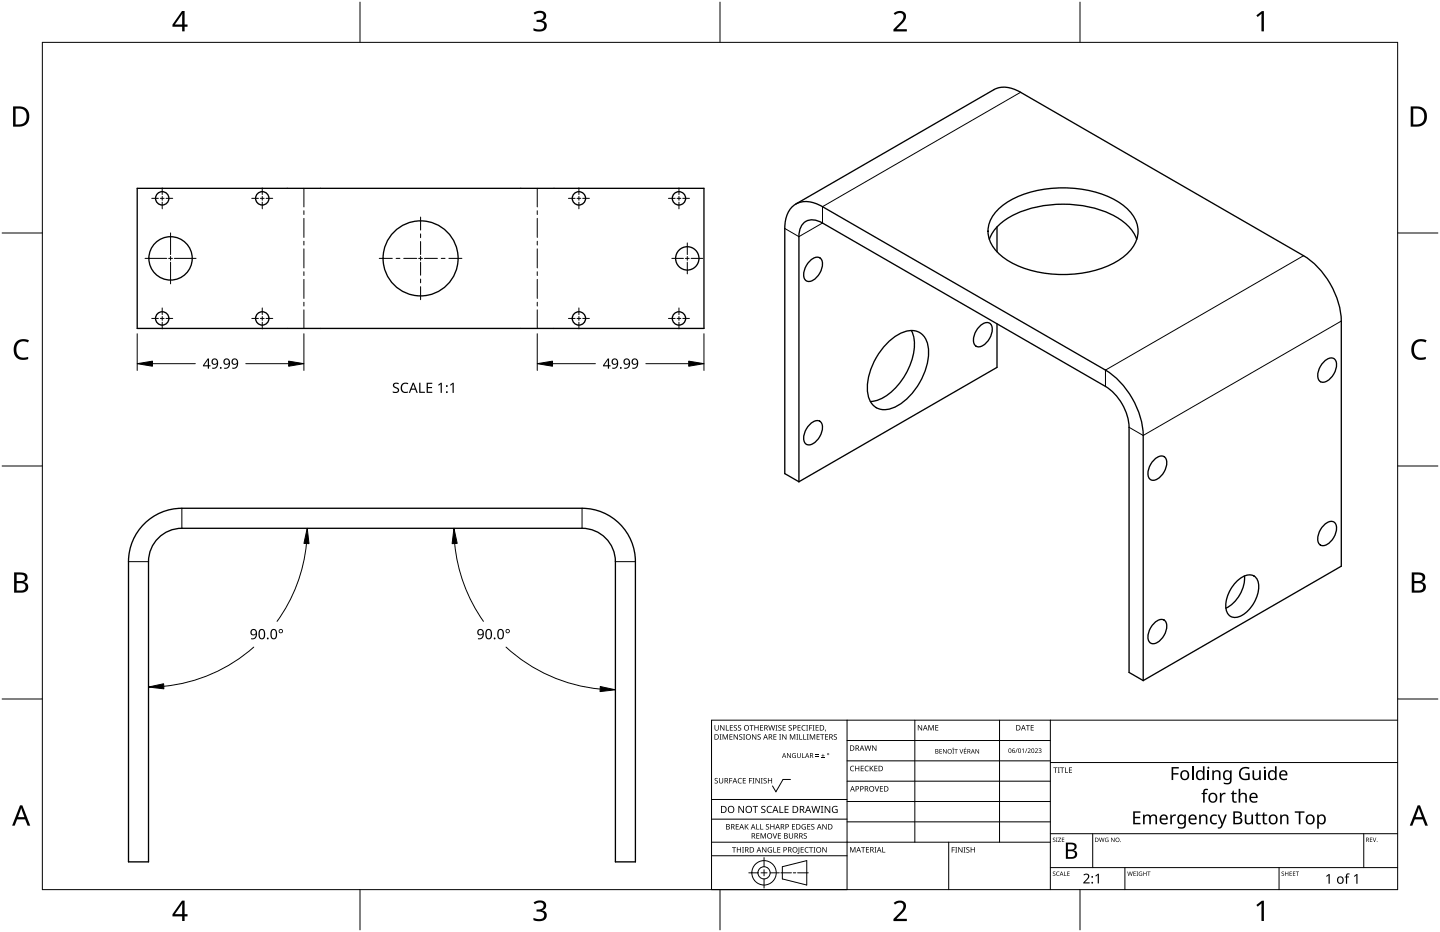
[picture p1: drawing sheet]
<svg xmlns="http://www.w3.org/2000/svg" width="432mm" height="279mm" viewBox="0 0 432 279" stroke-linecap="round" stroke-linejoin="round" font-family="sans-serif">
<g fill="none" stroke="#000" stroke-width=".4">
<path d="M41.1 56.5h170v42h-170zM238.6 61.2l59.4-34.3a7.8 7.8 0 0 1 8 .8l84.9 49a25 25 0 0 1 11.3 19.6v73.4l-59.4 34.3M242.7 78.3l.6-.5a1.92 1.92 0 0 1 2.5-.5 1.92 1.92 0 0 1 .8 2.5 5.1 5.1 0 0 1-4.3 4.6 2.28 2.28 0 0 1-1.1-3.4l.6-1.4zM296.7 71.8a14.7 14.7 0 0 1 9.3-8.3 35.7 35.7 0 0 1 28.5 1.4 13.4 13.4 0 0 1 6.4 6.9M299 68v7.5M299.7 62.4a30 30 0 0 1 21.2-6 27.7 27.7 0 0 1 16.9 6 8.6 8.6 0 0 1 0 13.8 30 30 0 0 1-21.2 6 27.7 27.7 0 0 1-16.9-6 8.6 8.6 0 0 1 0-13.8zM273.3 99.1a13.5 13.5 0 0 1-1.1 11.9 16.3 16.3 0 0 1-10.3 9.3l-.9 .1M293.7 97.9l.5-.5a1.92 1.92 0 0 1 2.5-.5 1.92 1.92 0 0 1 .8 2.5 5.1 5.1 0 0 1-4.3 4.6 2.28 2.28 0 0 1-1.1-3.4l.6-1.4zM299 97.1v13l-59.4 34.3M266.6 102.3a9.1 9.1 0 0 1 8.3-3 6.3 6.3 0 0 1 3.5 7 19.7 19.7 0 0 1-10.8 16 5.1 5.1 0 0 1-7.4-4.3 19.5 19.5 0 0 1 6.4-15.7zM396.9 108.5l.5-.4a1.92 1.92 0 0 1 2.6-.6 1.92 1.92 0 0 1 .7 2.5 5.1 5.1 0 0 1-4.3 4.6 2.28 2.28 0 0 1-1.1-3.4l.7-1.4zM242.7 127.3l.6-.5a1.92 1.92 0 0 1 2.5-.5 1.92 1.92 0 0 1 .8 2.5 5.1 5.1 0 0 1-4.3 4.6 2.28 2.28 0 0 1-1.1-3.4l.6-1.4z"/>
<path d="M346 137.9l.5-.4a1.92 1.92 0 0 1 2.5-.6 1.92 1.92 0 0 1 .8 2.5 5.1 5.1 0 0 1-4.3 4.6 2.28 2.28 0 0 1-1.1-3.4l.6-1.4zM43.2 157.1a16 16 0 0 1 11.3-4.7h120a16 16 0 0 1 16 16v90h-6v-90a10 10 0 0 0-10-10h-120a10 10 0 0 0-10 10v90h-6v-90a15.9 15.9 0 0 1 4.7-11.3zM239.6 144.4l-4.3-2.4v-73.5a7.3 7.3 0 0 1 4.9-7.9l1.7-.2 1.8 .3 2.9 1.3 84.9 49a25 25 0 0 1 11.3 19.5v73.5M239.6 144.4v-73.5a4.4 4.4 0 0 1 3.7-5l2 .3 1.3 .7 84.9 48.9a15.6 15.6 0 0 1 7.1 12.3v73.5l4.2 2.4M396.9 157.5l.5-.5a1.92 1.92 0 0 1 2.6-.5 1.92 1.92 0 0 1 .7 2.5 5.1 5.1 0 0 1-4.3 4.6 2.28 2.28 0 0 1-1.1-3.4l.7-1.4zM371 174.1a4.6 4.6 0 0 1 5-1.4 5 5 0 0 1 .9 6 8.8 8.8 0 0 1-6.6 6.4 2.94 2.94 0 0 1-2.7-3.5 11.1 11.1 0 0 1 3.4-7.5zM373.2 172.7a10.5 10.5 0 0 1-5.6 9.6M346 186.9l.5-.5a1.92 1.92 0 0 1 2.5-.5 1.92 1.92 0 0 1 .8 2.5 5.1 5.1 0 0 1-4.3 4.6 2.28 2.28 0 0 1-1.1-3.4l.6-1.4z"/>
<circle cx="48.6" cy="59.5" r="2"/>
<circle cx="78.6" cy="59.5" r="2"/>
<circle cx="173.6" cy="59.5" r="2"/>
<circle cx="203.6" cy="59.5" r="2"/>
<circle cx="51.1" cy="77.5" r="6.5"/>
<circle cx="126.1" cy="77.5" r="11.3"/>
<circle cx="206.1" cy="77.5" r="3.5"/>
<circle cx="48.6" cy="95.5" r="2"/>
<circle cx="78.6" cy="95.5" r="2"/>
<circle cx="173.6" cy="95.5" r="2"/>
<circle cx="203.6" cy="95.5" r="2"/>
</g>
<path d="M306 27.7l-59.4 34.3v4.9l-7 4-4.3-2.4M390.9 76.7l-59.4 34.3v4.8M402.2 96.3l-59.4 34.2-4.2-2.4M54.5 152.4v6M174.5 152.4v6M38.5 168.4h6M184.5 168.4h6" fill="none" stroke="#000" stroke-width=".3"/>
<g fill="none" stroke="#000" stroke-width=".3">
<path d="M91.1 56.5v5.5M161.1 56.5v5.5M91.1 63.2v1.1M91.1 65.5v5.7M91.1 72.3v1.2M91.1 74.6v5.7M161.1 63.2v1.1M161.1 65.5v5.7M161.1 72.3v1.2M161.1 74.6v5.7M91.1 81.5v1.1M91.1 83.7v5.8"/>
<path d="M91.1 90.6v1.1M91.1 92.9v5.6M161.1 81.5v1.1M161.1 83.7v5.8M161.1 90.6v1.1M161.1 92.9v5.6"/>
</g>
<path d="M12.7 12.7h406.4v254h-406.4z" fill="none" stroke="#000" stroke-width=".3"/>
<path d="M107.9 .6v12.1M215.9 .6v12.1M323.8 .6v12.1M.6 69.9h12.1M419.1 69.9h12.1M.6 139.7h12.1M419.1 139.7h12.1M.6 209.6h12.1M419.1 209.6h12.1M107.9 266.7v12.1M215.9 266.7v12.1M323.8 266.7v12.1" fill="none" stroke="#000" stroke-width=".3"/>
<g fill="#000">
<path d="M160 3.9a2.36 2.36 0 0 1 3.7 .5 1.49 1.49 0 0 1-1.2 1.8 1.62 1.62 0 0 1 1.5 1.8 1.62 1.62 0 0 1-1.8 1.4l-2.2-.3v-.7a2.16 2.16 0 0 0 3.2-.5 1.23 1.23 0 0 0-1.7-1.3h-.6v-.7a1.55 1.55 0 0 0 2.1-1.1 1.51 1.51 0 0 0-2.6-.4zM268 4a2.07 2.07 0 0 1 2.1-.8 2.07 2.07 0 0 1 1.6 1.7 4 4 0 0 1-1.6 2.6l-1.2 1.2h3v.7h-4v-.6l1.6-1.6a2.6 2.6 0 0 0 1.2-2.9 1.64 1.64 0 0 0-2.3 .2zM376.7 4.6l1.7-1.3h.6v6.1h-.7v-5.3l-1.2 1zM4.9 102.5a3.4 3.4 0 0 1 3.8-.5l-.3 .7a2.3 2.3 0 0 0-2.7 .1 2.3 2.3 0 0 0-.8 2.5 2.15 2.15 0 0 0 3.2 1.8l.4-.1v.7a3 3 0 0 1-3.5-.4 3 3 0 0 1-.8-3.4zM424 102.5a3.4 3.4 0 0 1 3.8-.5l-.3 .7a2.3 2.3 0 0 0-2.7 .1 2.3 2.3 0 0 0-.8 2.5 2.15 2.15 0 0 0 3.2 1.8l.4-.1v.7a3 3 0 0 1-3.5-.4 3 3 0 0 1-.8-3.4zM160 270.6a2.36 2.36 0 0 1 3.7 .5 1.49 1.49 0 0 1-1.2 1.8 1.62 1.62 0 0 1 1.5 1.8 1.62 1.62 0 0 1-1.8 1.4l-2.2-.3v-.7a2.16 2.16 0 0 0 3.2-.5 1.23 1.23 0 0 0-1.7-1.3h-.6v-.7a1.55 1.55 0 0 0 2.1-1.1 1.51 1.51 0 0 0-2.6-.4zM268 270.7a2.07 2.07 0 0 1 2.1-.8 2.07 2.07 0 0 1 1.6 1.7 4 4 0 0 1-1.6 2.6l-1.2 1.2h3v.7h-4v-.6l1.6-1.6a2.6 2.6 0 0 0 1.2-2.9 1.64 1.64 0 0 0-2.3 .2zM376.7 271.3l1.7-1.3h.6v6.1h-.7v-5.3l-1.2 1z"/>
<path d="M54.6 3.3h.8v4.1h.8v.6h-.8v1.4h-.8v-1.4h-2.9v-.6zM54.6 4.1l-2.2 3.3h2.2z"/>
<path d="M3.9 31.9h1.9a3 3 0 0 1 3 3.1 3 3 0 0 1-3.2 3h-1.7zM4.7 32.6v4.7h.8a2.39 2.39 0 0 0 2.5-2.1 2.39 2.39 0 0 0-2-2.6z"/>
<path d="M423 31.9h1.9a3 3 0 0 1 3 3.1 3 3 0 0 1-3.2 3h-1.7zM423.8 32.6v4.7h.8a2.39 2.39 0 0 0 2.5-2.1 2.39 2.39 0 0 0-2-2.6z"/>
<path d="M4.2 171.6h1.8a1.71 1.71 0 0 1 2.2 1.8 1.39 1.39 0 0 1-1.1 1.1 1.64 1.64 0 0 1 1.3 2 1.64 1.64 0 0 1-2 1.2h-2.2zM5 174.8v2.2h1.2a1.15 1.15 0 0 0 1.5-1.1 1.15 1.15 0 0 0-1.5-1.1zM5 172.3v1.9h1.1a1.04 1.04 0 0 0 1.4-1.1 1.04 1.04 0 0 0-1.5-.8z"/>
<path d="M423.3 171.6h1.8a1.71 1.71 0 0 1 2.2 1.8 1.39 1.39 0 0 1-1.1 1.1 1.64 1.64 0 0 1 1.3 2 1.64 1.64 0 0 1-2 1.2h-2.2zM424.1 174.8v2.2h1.2a1.15 1.15 0 0 0 1.5-1.1 1.15 1.15 0 0 0-1.5-1.1zM424.1 172.3v1.9h1.1a1.04 1.04 0 0 0 1.4-1.1 1.04 1.04 0 0 0-1.5-.8z"/>
<path d="M6 241.4h.7l2.4 6.1h-.8l-.8-1.9h-2.4l-.7 1.9h-.8zM6.3 242.2l-.9 2.8h1.9z"/>
<path d="M425.1 241.4h.7l2.4 6.1h-.8l-.8-1.9h-2.4l-.7 1.9h-.8zM425.4 242.2l-.9 2.8h1.9z"/>
<path d="M54.6 270h.8v4.1h.8v.6h-.8v1.4h-.8v-1.4h-2.9v-.6zM54.6 270.8l-2.2 3.3h2.2z"/>
</g>
<g fill="none" stroke="#000" stroke-width=".3">
<path d="M254 215.9v50.8h-40.6v-50.8h205.7M274.3 215.9v36.6M299.7 215.9v36.6M315 215.9v50.8M213.4 239.7h40.6M237 233.7h-2.2l-2.1 3.7-1.1-1.8M254 222h61M254 228.1h61M254 234.2h61M315 228.6h104.1M213.4 256.5h40.6M213.4 252.5h101.6"/>
<path d="M213.4 245.6h40.6M229.1 257.1v2.7M234.6 259.8l7.3-1.8v7.3l-7.3-1.8zM254 240.3h61M254 246.4h61M284.5 252.5v14.2M315 249.9h104.1M327.7 249.9v10.2M408.9 249.9v10.2M224.5 261.7h2.8M228.2 261.7h1.8M229.1 260.7v1.9"/>
<path d="M229.1 263.5v2.7M230.9 261.7h2.8M234.1 261.7h3.2M237.9 261.7h.7M239.2 261.7h3.2M315 260.1h104.1M337.3 260.1v6.6M383.5 260.1v6.6"/>
<circle cx="229.1" cy="261.7" r="1.83"/>
<circle cx="229.1" cy="261.7" r="3.7"/>
</g>
<g fill="#000">
<path d="M214.3 217.4h.2v1a.42 .42 0 0 0 .4 .5 .42 .42 0 0 0 .4-.5v-1h.2v1a.62 .62 0 0 1-.6 .6 .62 .62 0 0 1-.6-.6zM215.9 217.4h.3l.8 1.3v-1.3h.2v1.6h-.2l-.9-1.3v1.3h-.2zM217.7 217.4h.2v1.4h.7v.2h-.9zM218.9 217.4h.9v.2h-.7v.5h.6v.1h-.6v.6h.7v.2h-.9zM220.1 217.5l.6-.1 .3 .1-.1 .1a.38 .38 0 0 0-.5-.1 .38 .38 0 0 0-.1 .5 .38 .38 0 0 0 .4 .2 .53 .53 0 0 1 .2 .8 .53 .53 0 0 1-.8 0v-.2a.41 .41 0 0 0 .6 .1 .41 .41 0 0 0 .1-.6 .41 .41 0 0 0-.5-.1zM221.4 217.5l.5-.1 .3 .1v.1a.38 .38 0 0 0-.5-.1 .38 .38 0 0 0-.2 .5 .38 .38 0 0 0 .5 .2 .53 .53 0 0 1 .1 .8 .53 .53 0 0 1-.8 0l.1-.2a.41 .41 0 0 0 .5 .1 .41 .41 0 0 0 .1-.6 .41 .41 0 0 0-.5-.1zM224.8 217.4h1.2v.2h-.5v1.4h-.2v-1.4h-.5zM226.2 217.4h.2v.7h.9v-.7h.2v1.6h-.2v-.7h-.9v.7h-.2zM227.9 217.4h.9v.2h-.7v.5h.7v.1h-.7v.6h.7v.2h-.9zM230.4 217.4h.2l.3 1.4 .4-1.4h.2l.4 1.4 .3-1.4h.2l-.4 1.6h-.2l-.4-1.4-.4 1.4h-.2zM232.6 217.4h.5l-.2 .2v1.2l.2 .2h-.5l.1-.2v-1.2zM233.4 217.5l.6-.1 .3 .1v.1a.38 .38 0 0 0-.5-.1 .38 .38 0 0 0-.2 .5 .38 .38 0 0 0 .5 .2 .53 .53 0 0 1 .1 .8 .53 .53 0 0 1-.8 0l.1-.2a.41 .41 0 0 0 .5 .1 .41 .41 0 0 0 .1-.6 .41 .41 0 0 0-.5-.1z"/>
<path d="M234.7 217.4h.9v.2h-.7v.5h.7v.1h-.7v.6h.7v.2h-.9zM236.5 217.5l.6-.1 .3 .1v.1a.38 .38 0 0 0-.5-.1 .38 .38 0 0 0-.2 .5 .38 .38 0 0 0 .5 .2 .53 .53 0 0 1 .1 .8 .53 .53 0 0 1-.8 0l.1-.2a.41 .41 0 0 0 .5 .1 .41 .41 0 0 0 .1-.6 .41 .41 0 0 0-.5-.1zM239.2 217.4h.9v.2h-.7v.5h.6v.1h-.6v.6h.7v.2h-.9zM240.5 217.6l.6-.2 .5 .1-.1 .1a.65 .65 0 0 0-1 .6 .65 .65 0 0 0 1 .6 .77 .77 0 0 1-1.1-.1 .77 .77 0 0 1 .1-1.1zM241.7 217.4h.6l-.2 .2v1.2l.2 .2h-.6l.2-.2v-1.2zM242.6 217.4h.9v.2h-.7v.5h.7v.2h-.7v.7h-.2zM243.7 217.4h.6l-.2 .2v1.2l.2 .2h-.6l.2-.2v-1.2zM244.6 217.4h.9v.2h-.7v.5h.6v.1h-.6v.6h.7v.2h-.9zM247.5 218.7l.2 .1-.3 .5zM275.2 217.4h.3l.8 1.3v-1.3h.2v1.6h-.2l-.9-1.4v1.4h-.2zM278.4 217.4h.3l.5 1.3 .5-1.3h.3v1.6h-.2v-1.4l-.7 1.4-.5-1.4v1.4h-.2zM280.5 217.4h.9v.1h-.7v.6h.6v.1h-.6v.6h.7v.2h-.9z"/>
<path d="M307.6 217.4h1.2v.1h-.5v1.5h-.2v-1.5h-.5zM309.1 217.4h.9v.1h-.7v.6h.6v.1h-.6v.6h.7v.2h-.9zM214.4 233.4l.5-.2 .3 .1v.2a.38 .38 0 0 0-.5-.2 .38 .38 0 0 0-.2 .5 .38 .38 0 0 0 .5 .2 .53 .53 0 0 1 .2 .8 .53 .53 0 0 1-.8 0v-.2a.41 .41 0 0 0 .5 .1 .41 .41 0 0 0 .1-.5 .41 .41 0 0 0-.5-.2zM215.8 220.1h.6l-.2 .2v1.3l.2 .1h-.6l.2-.1v-1.3zM215.6 233.2h.2v1.1a.42 .42 0 0 0 .4 .4 .42 .42 0 0 0 .4-.4v-1.1h.2v1.1a.62 .62 0 0 1-.6 .6 .62 .62 0 0 1-.6-.6zM216.7 220.1h.3l.5 1.3 .5-1.3h.3v1.6h-.2v-1.4l-.7 1.4-.5-1.4v1.4h-.2zM218.7 233.2h.9v.2h-.7v.6h.6v.2h-.6v.7h-.2zM218.7 220.1h.9v.2h-.7v.5h.7v.2h-.7v.6h.7v.1h-.9zM220 220.1h.2l.9 1.4v-1.4h.2v1.6h-.3l-.8-1.3v1.3h-.2zM221.4 233.4l.6-.2 .5 .1-.1 .2a.65 .65 0 0 0-1 .6 .65 .65 0 0 0 1 .5 .77 .77 0 0 1-1.1-.1 .77 .77 0 0 1 .1-1.1zM221.7 220.3l.6-.2 .3 .1-.1 .2a.38 .38 0 0 0-.5-.2 .38 .38 0 0 0-.1 .5 .38 .38 0 0 0 .5 .2 .53 .53 0 0 1 .1 .8 .53 .53 0 0 1-.8 0v-.2a.41 .41 0 0 0 .6 .1 .41 .41 0 0 0 .1-.5 .41 .41 0 0 0-.5-.2zM222.8 220.1h.6l-.2 .2v1.3l.2 .1h-.6l.2-.1v-1.3z"/>
<path d="M222.7 233.2h.9v.2h-.7v.5h.7v.2h-.7v.6h.7v.2h-.9zM224.6 233.2h.9v.2h-.7v.6h.7v.2h-.7v.7h-.2zM225.6 233.2h.6l-.2 .2v1.3l.2 .2h-.6l.2-.2v-1.3zM225.5 220.1h.2l.9 1.4v-1.4h.2v1.6h-.3l-.8-1.3v1.3h-.2zM226.5 233.2h.3l.8 1.4v-1.4h.2v1.7h-.2l-.9-1.4v1.4h-.2zM227.2 220.3l.6-.2 .3 .1-.1 .2a.38 .38 0 0 0-.5-.2 .38 .38 0 0 0-.1 .5 .38 .38 0 0 0 .5 .2 .53 .53 0 0 1 .1 .8 .53 .53 0 0 1-.8 0v-.2a.41 .41 0 0 0 .6 .1 .41 .41 0 0 0 .1-.5 .41 .41 0 0 0-.5-.2zM228.1 233.2h.6l-.2 .2v1.3l.2 .2h-.6l.2-.2v-1.3zM229 233.4l.6-.2 .3 .1-.1 .2a.38 .38 0 0 0-.5-.2 .38 .38 0 0 0-.1 .5 .38 .38 0 0 0 .5 .2 .53 .53 0 0 1 .1 .8 .53 .53 0 0 1-.8 0v-.2a.41 .41 0 0 0 .6 .1 .41 .41 0 0 0 .1-.5 .41 .41 0 0 0-.5-.2zM230.3 233.2h.2v.7h.8v-.7h.2v1.7h-.2v-.8h-.8v.8h-.2zM231.9 220.1h.9v.2h-.7v.5h.7v.2h-.7v.6h.7v.1h-.9zM233.6 220.1h.6l-.2 .2v1.3l.2 .1h-.6l.2-.1v-1.3zM234.5 220.1h.3l.8 1.4v-1.4h.2v1.6h-.2l-.9-1.3v1.3h-.2z"/>
<path d="M236 225.8h.2l.8 1.2v-1.2h.1v1.4h-.2l-.8-1.2 .1 1.2h-.2zM236.9 220.1h.3l.5 1.3 .5-1.3h.3v1.6h-.2v-1.4l-.7 1.4-.6-1.4v1.4h-.1zM237.7 226l.5-.2h.5l-.2 .2a.6 .6 0 0 0-.8 .5 .6 .6 0 0 0 .8 .6v-.5l-.3-.1h.5v.7a.8 .8 0 0 1-1.1-.2 .8 .8 0 0 1 .1-1zM238.8 220.1h.6l-.2 .2v1.3l.2 .1h-.6l.2-.1v-1.3zM239.7 220.1h.2v1.5h.7v.1h-.9zM239 225.8h.2v.9a.38 .38 0 0 0 .4 .4 .38 .38 0 0 0 .3-.4v-.9h.2v.9a.56 .56 0 0 1-.5 .5 .56 .56 0 0 1-.6-.5zM240.5 225.8h.2v1.3h.6v.1h-.8zM240.9 220.1h.2v1.5h.7v.1h-.9zM241.9 220.1h.6l-.2 .2v1.3l.2 .1h-.6l.2-.1v-1.3zM242.8 220.1h.3l.5 1.3 .5-1.3h.3v1.6h-.2l.1-1.4-.8 1.4-.5-1.4v1.4h-.2zM244.6 226.6l.9 .2zM244.6 226.2l.9 .2z"/>
<path d="M244.9 220.1h.9v.2h-.7v.5h.6v.2h-.6v.6h.7v.1h-.9zM246.3 227.1l1 .1zM245.9 220.1h1.3v.2h-.5v1.4h-.3v-1.4h-.5zM246.7 226l.1 .4h.5l-.5 .2v.4l-.1-.4h-.4l.4-.2zM247.4 220.1h.9v.2h-.7v.5h.7v.2h-.7v.6h.7v.1h-.9zM250.1 220.3l.5-.2 .4 .1-.1 .2a.38 .38 0 0 0-.5-.2 .38 .38 0 0 0-.2 .5 .38 .38 0 0 0 .5 .2 .53 .53 0 0 1 .2 .8 .53 .53 0 0 1-.8 0v-.2a.41 .41 0 0 0 .5 .1 .41 .41 0 0 0 .1-.5 .41 .41 0 0 0-.5-.2zM255.1 229.8l.6-.2 .4 .1-.1 .1a.65 .65 0 0 0-.9 .6 .65 .65 0 0 0 1 .6 .77 .77 0 0 1-1.1-.1 .77 .77 0 0 1 .1-1.1zM256.4 229.6h.2v.7h.9v-.7h.2v1.6h-.2v-.8h-.9v.8h-.2zM258.1 229.6h.9v.2h-.7v.5h.7v.1h-.7v.6h.7v.2h-.9zM259.5 229.8l.6-.2 .4 .1-.1 .1a.65 .65 0 0 0-.9 .6 .65 .65 0 0 0 .9 .6 .77 .77 0 0 1-1.1-.1 .77 .77 0 0 1 .2-1.1zM259.2 223.5h.2l.4 1.3 .3-1.3h.2l.4 1.3 .4-1.3h.2l-.5 1.6h-.2l-.4-1.4-.3 1.4h-.3zM260.8 229.6h.2v.8l.7-.8h.3l-.7 .7 .7 .9h-.3l-.5-.8-.2 .8h-.2z"/>
<path d="M262.3 235.7h.2l.4 1.4 .5-1.4h.2l-.5 1.6h-.3zM261.5 223.5h.3l.8 1.3v-1.3h.2v1.6h-.2l-.9-1.4v1.4h-.2zM262.2 229.6h.9v.2h-.7v.5h.7v.1h-.7v.6h.7v.2h-.9zM263.9 235.7h.9v.2h-.7v.5h.6v.1h-.6v.6h.7v.2h-.9zM281.7 224.6h.8l-.6 .1v.4h.5l-.5 .2v.5l.6 .1h-.8zM282.8 224.6h.2l.7 1.1v-1.1h.1v1.3h-.2l-.7-1.1v1.1h-.1zM285.7 224.1l.5 .4-.4-.2-.3 .2zM285.6 224.6h.5l-.2 .1 .2 1.2h-.5l.2-.1zM286.2 224.6h1l-.4 .1v1.2h-.2v-1.2zM287.7 224.6h.2l.4 1.1 .4-1.1h.2l-.5 1.3h-.2zM289.5 224.1l.2 .1-.4 .3zM289 224.6h.8l-.6 .1v.4h.6l-.6 .2v.5l.6 .1h-.8z"/>
<path d="M292.5 224.6h.2l.7 1.1v-1.1h.2v1.3h-.2l-.7-1.1v1.1h-.2zM305 224.4h.2l-.7 1.3zM306.4 224.7l.5-.3v1.3h-.1v-1.2zM307.9 224.4h.1l-.6 1.3zM308.2 224.5a.49 .49 0 0 1 .8 .1 .49 .49 0 0 1-.4 .7l-.2 .3 .7 .1h-.9l.3-.5a.37 .37 0 0 0 .4-.5 .37 .37 0 0 0-.6-.1zM310.3 224.5a.49 .49 0 0 1 .8 .1 .49 .49 0 0 1-.3 .7l-.3 .3 .7 .1h-.9l.4-.5a.37 .37 0 0 0 .4-.5 .37 .37 0 0 0-.7-.1zM311.4 224.5a.42 .42 0 0 1 .7-.2 .42 .42 0 0 1-.1 .7 .44 .44 0 0 1 .2 .7 .44 .44 0 0 1-.7 0l-.1-.2a.35 .35 0 0 0 .5 .2 .35 .35 0 0 0 .1-.6l-.4-.1a.3 .3 0 0 0 .5-.2 .3 .3 0 0 0-.2-.4 .3 .3 0 0 0-.4 .2zM315.9 230.1h1.2v.1h-.5v1.5h-.2v-1.5h-.5zM317.2 230.1h.6l-.2 .1v1.3l.2 .2h-.6l.2-.2v-1.3zM317.9 230.1h1.2v.1h-.5v1.5h-.2v-1.5h-.5zM319.4 230.1h.2v1.4h.7v.2h-.9zM320.5 230.1h.9v.1h-.7v.6h.7v.1h-.7v.6h.7v.2h-.9z"/>
<path d="M351.3 230h2.2v.4h-1.7v1.4h1.6v.4h-1.6v1.6h-.5zM357.4 229.7h.4v4.1h-.4zM361 236.7l1-.2h.3l-.2 .4a.62 .62 0 0 0-.7 .1 .62 .62 0 0 0-.2 .7h.8v.4h-.8v2.5h-.4v-2.5h-.6v-.3l.6-.1zM362.1 230.9h.5v2.9h-.5zM363.5 230.9h.4l.1 .4a1.11 1.11 0 0 1 1.2-.4 1.11 1.11 0 0 1 .8 1v1.9h-.5v-1.8a.78 .78 0 0 0-1-.7 .78 .78 0 0 0-.5 1v1.5h-.5zM365.8 237.7h.4l.1 .5 .5-.5h.7l-.1 .4h-.6l-.4 .5-.1 2h-.5zM372.1 230.4a2.49 2.49 0 0 1 2.6-.3l-.2 .5a1.6 1.6 0 0 0-2.5 1.2 1.6 1.6 0 0 0 2.3 1.6v-1.2h-.9v-.4h1.3v1.9a2.12 2.12 0 0 1-3.1-1.1l-.1-.3a2.22 2.22 0 0 1 .6-1.9zM375.6 230.9h.5v1.9a.78 .78 0 0 0 .9 .7 .78 .78 0 0 0 .6-1.1v-1.5h.4v2.9h-.3l-.1-.3a1.12 1.12 0 0 1-1.2 .3 1.12 1.12 0 0 1-.8-1zM379 230.9h.5v2.9h-.5zM219.5 254h1.2v.1h-.5v1.5h-.2v-1.5h-.5zM220.6 247.1h.9v.1h-.7v.5h.7v.2h-.7v.6h.7v.2h-.9zM221 254h.2v.6h.8v-.6h.2v1.6h-.2v-.8h-.8v.8h-.2z"/>
<path d="M221.4 241.6h.3l1.1 1.8v-1.8h.3v2.1h-.3l-1.1-1.7v1.7h-.3zM222.5 254h.6l-.2 .1v1.3l.2 .2h-.6l.2-.2v-1.3zM223.3 247.1h.2v.8l.8-.8h.2l-.6 .7 .6 .9h-.2l-.6-.8-.2 .8h-.2zM225.7 241.6h1.6v.2h-.7v1.9h-.2v-1.9h-.7zM226.8 247.1h.2v1.4h.7v.2h-.9zM226.8 249.8h.9v.2h-.7v.5h.7v.1h-.7v.6h.7v.2h-.9zM228 247.1h.2v1.4h.7v.2h-.9zM228.1 249.8h.3l.5 1.3 .5-1.3h.3v1.6h-.2v-1.4l-.7 1.4-.6-1.4 .1 1.4h-.2zM228.4 241.8l.4-.2 .7 .1-.2 .2a.44 .44 0 0 0-.8 .1 .44 .44 0 0 0 .6 .6 .66 .66 0 0 1 .4 .9 .66 .66 0 0 1-1 .2l-.3-.1v-.2l.3 .1a.47 .47 0 0 0 .8-.3 .47 .47 0 0 0-.6-.5l-.4-.4zM228.5 254h.3l.8 1.3v-1.3h.2v1.6h-.2l-.9-1.4v1.4h-.2zM229.7 247.2l.6-.2 .3 .1v.2a.38 .38 0 0 0-.5-.1 .38 .38 0 0 0-.2 .4 .38 .38 0 0 0 .5 .2 .53 .53 0 0 1 .1 .8 .53 .53 0 0 1-.8 .1v-.2a.41 .41 0 0 0 .6 0 .41 .41 0 0 0 .1-.5 .41 .41 0 0 0-.5-.2zM230.1 241.9l.8-.3 .6 .1-.1 .2a.84 .84 0 0 0-1.3 .8 .84 .84 0 0 0 1.3 .7v.3a1.1 1.1 0 0 1-1.4-.4 1.1 1.1 0 0 1 .1-1.4z"/>
<path d="M230.4 254.2l.7-.3 .4 .1-.1 .2a.67 .67 0 0 0-1 .5 .67 .67 0 0 0 .9 .7v-.5h-.4v-.2h.6v.8a.88 .88 0 0 1-1.2-.2 .88 .88 0 0 1 .1-1.1zM231.7 249.8h.2l.5 1.4 .4-1.4h.2l-.5 1.6h-.2zM231.9 254h.2v1.4h.7v.2h-.9zM231 247.1h.2v.6h.8v-.6h.2v1.6h-.2v-.8h-.8v.8h-.2zM233.7 241.6h.3v1.9h.9v.2h-1.2zM233.1 254h.9v.1h-.7v.5h.6v.2h-.6v.6h.7v.2h-.9zM233.3 249.8h.9v.2h-.7v.5h.6v.1h-.6v.6h.7v.2h-.9zM235.3 241.6h1.2v.2h-1v.7h.9v.2h-.9v.8h1v.2h-1.2zM236.6 249.8h.2v1a.42 .42 0 0 0 .4 .4 .42 .42 0 0 0 .4-.4v-1h.2v1a.62 .62 0 0 1-.6 .6 .62 .62 0 0 1-.6-.6zM237.5 247.1h.9v.1h-.7v.5h.7v.2h-.7v.6h.7v.2h-.9zM239.5 254h.2v1.7l-.5 .3-.1-.2 .4-.2zM240.1 254h.9v.1h-.7v.5h.7v.2h-.7v.6h.7v.2h-.9z"/>
<path d="M240.5 247.3l.8-.3 .3 .1v.2a.67 .67 0 0 0-1.1 .5 .67 .67 0 0 0 1 .7v-.5h-.4v-.2h.6v.8a.88 .88 0 0 1-1.2-.2 .88 .88 0 0 1 0-1.1zM241.1 249.9l.5-.1h.3v.2a.38 .38 0 0 0-.5-.1 .38 .38 0 0 0-.2 .5 .38 .38 0 0 0 .5 .2 .53 .53 0 0 1 .2 .8 .53 .53 0 0 1-.9 0l.1-.2a.41 .41 0 0 0 .5 .1 .41 .41 0 0 0 .1-.6 .41 .41 0 0 0-.5-.1zM241.5 254.2l.6-.3 .4 .1-.1 .2a.65 .65 0 0 0-.9 .6 .65 .65 0 0 0 .9 .6 .77 .77 0 0 1-1.1-.1 .77 .77 0 0 1 .2-1.1zM242.1 247.1h.9v.1h-.7v.5h.6v.2h-.6v.6h.7v.2h-.9zM242.6 254h1.2v.1h-.5v1.5h-.2v-1.5h-.5zM243.3 247.2l.6-.2 .3 .1-.1 .2a.38 .38 0 0 0-.5-.1 .38 .38 0 0 0-.1 .4 .38 .38 0 0 0 .5 .2 .53 .53 0 0 1 .1 .8 .53 .53 0 0 1-.8 .1v-.2a.41 .41 0 0 0 .6 0 .41 .41 0 0 0 .1-.5 .41 .41 0 0 0-.5-.2zM243.9 254h.6l-.2 .1v1.3l.2 .2h-.6l.2-.2v-1.3zM243.3 241.6h.3l.4 1.8 .5-1.8h.3l.5 1.8 .4-1.8h.3l-.6 2.1h-.3l-.5-1.8-.5 1.8h-.2zM246.1 241.6h.8l-.3 .2v1.7l.3 .2h-.8l.3-.2v-1.7zM246.6 254h.2l.9 1.3v-1.3h.2v1.6h-.3l-.8-1.4v1.4h-.2zM246.6 247.1h.2l.9 1.3v-1.3h.2v1.6h-.3l-.8-1.4v1.4h-.2zM247.3 241.6h.3l1.1 1.8v-1.8h.3v2.1h-.3l-1.2-1.7v1.7h-.2z"/>
<path d="M249.7 241.9l1-.3 .4 .1-.1 .2a.87 .87 0 0 0-1.3 .7 .87 .87 0 0 0 1.2 .9v-.7h-.5v-.2h.8v1a1.15 1.15 0 0 1-1.5-.2 1.15 1.15 0 0 1 0-1.5zM254.9 253.9h.3l.5 1.4 .5-1.4h.3v1.7h-.2v-1.5l-.7 1.5-.5-1.5v1.5h-.2zM258.2 253.9h1.2v.2h-.5v1.5h-.2v-1.5h-.5zM259.7 253.9h.9v.2h-.7v.5h.6v.2h-.6v.6h.7v.2h-.9zM262.2 253.9h.6l-.2 .2v1.3l.2 .2h-.6l.2-.2v-1.3zM264.6 253.9h.2v1.5h.7v.2h-.9zM285.4 254h.9v.1h-.7v.6h.6v.2h-.6v.7h-.2zM286.4 254h.6l-.2 .1v1.3l.2 .2h-.6l.2-.2v-1.3zM287.3 254h.3l.8 1.3v-1.3h.2v1.6h-.2l-.9-1.4v1.4h-.2zM288.9 254h.6l-.2 .1v1.3l.2 .2h-.6l.2-.2v-1.3zM289.8 254.1l.6-.2 .3 .1-.1 .2a.38 .38 0 0 0-.5-.1 .38 .38 0 0 0-.1 .5 .38 .38 0 0 0 .5 .1 .53 .53 0 0 1 .1 .8 .53 .53 0 0 1-.8 .1v-.2a.41 .41 0 0 0 .6 0 .41 .41 0 0 0 .1-.5 .41 .41 0 0 0-.5-.2zM291.1 254h.2v.6h.8v-.6h.2v1.6h-.2v-.8h-.8v.8h-.2z"/>
<path d="M315.8 251.2l.4-.1 .2 .2a.32 .32 0 0 0-.4-.1 .32 .32 0 0 0-.1 .5 .32 .32 0 0 0 .4 .1 .41 .41 0 0 1 0 .6 .41 .41 0 0 1-.6-.2 .31 .31 0 0 0 .5 .2 .31 .31 0 0 0 0-.5l-.5-.3zM316.7 251.1h.4l-.1 .2 .1 1.1h-.4l.1-.1zM317.3 251.1h.9l-.7 1.2 .7 .1h-.9l.7-1.1zM318.4 251.1h.7l-.5 .2v.4h.5l-.5 .1v.5l.5 .1h-.7zM329.5 251.1h.2l.3 1.1 .3-1.1h.1l.4 1.1 .2-1.1h.2l-.4 1.3h-.1l-.3-1.1-.3 1.1h-.2zM331.5 251.3l.9-.1-.3 .1a.53 .53 0 0 0-.6 .5 .53 .53 0 0 0 .7 .5v-.4l-.3-.2h.5v.7a.71 .71 0 0 1-.9-.2 .71 .71 0 0 1 0-.9zM333.2 251.1l.9 1.1v-1.1h.1v1.3l-.9-1.1-.1 1.1zM339.8 243.2h2.2v.5h-1.7v1.2h1.6v.4h-1.6v1.4h1.7v.4h-2.2zM342.8 244.2h.4v.4a1.1 1.1 0 0 1 1.8 0 1.04 1.04 0 0 1 1.2-.4 1.04 1.04 0 0 1 .8 1v1.9h-.5v-1.9a.71 .71 0 0 0-.9-.7 .71 .71 0 0 0-.5 1v1.6h-.5v-1.9a.73 .73 0 0 0-.9-.6 .73 .73 0 0 0-.5 1v1.5h-.4zM350.9 244.2h.4l.1 .5 .5-.5h.7v.4h-.7l-.4 .5-.1 2h-.5zM359.6 244.2h.4v.4a1.11 1.11 0 0 1 1.3-.4 1.11 1.11 0 0 1 .8 1v1.9h-.5v-1.9a.78 .78 0 0 0-1-.6 .78 .78 0 0 0-.5 1v1.5h-.5zM363.1 244.5l.7-.3 1.1 .1-.1 .4-.2-.1a1.06 1.06 0 0 0-1.3 1.2 1.06 1.06 0 0 0 1.6 .8v.4a1.52 1.52 0 0 1-2-.5 1.52 1.52 0 0 1 .2-2z"/>
<path d="M365.1 244.2h.5l.9 2.5 .9-2.5h.5l-1.3 3.3a1.11 1.11 0 0 1-1.4 .9v-.4l.7-.1 .4-.8zM369.7 237h.3v.7h.8v.4h-.8v1.9l.2 .2h.6v.4a.85 .85 0 0 1-1.3-.8v-1.7h-.4v-.3l.4-.2zM371.4 236.5h.5v1.6a1.12 1.12 0 0 1 1.2-.4 1.12 1.12 0 0 1 .8 1v1.9h-.5v-1.9a.78 .78 0 0 0-1-.6 .78 .78 0 0 0-.5 1v1.5h-.5zM373.3 244.2h.4v1.9a.78 .78 0 0 0 1 .7 .78 .78 0 0 0 .6-1.1v-1.5h.4v2.9h-.4v-.4a1.12 1.12 0 0 1-1.2 .4 1.12 1.12 0 0 1-.8-1zM376.9 243.5h.3v.7h.8v.4h-.8v1.9l.2 .2h.6v.4a.85 .85 0 0 1-1.3-.8v-1.7h-.4v-.3l.4-.2zM378.9 243.5h.2v.7h.9v.4h-.9l.1 1.9 .2 .2h.6l-.1 .4a.85 .85 0 0 1-1.2-.8v-1.7h-.5v-.3l.5-.2zM383.9 244.2h.4v.4a1.11 1.11 0 0 1 1.3-.4 1.11 1.11 0 0 1 .7 1v1.9h-.4v-1.9a.78 .78 0 0 0-1-.6 .78 .78 0 0 0-.5 1v1.5h-.5zM388.2 243.2h3v.5h-1.2v3.4h-.5v-3.4h-1.3zM410.8 251.1h.7l-.6 .2v.4h.6l-.6 .1v.5l.6 .1h-.7zM411.6 251.1h.2l.4 1.1 .3-1.1h.2l-.5 1.3zM315.8 261.4l.4-.1 .2 .2a.32 .32 0 0 0-.4-.1 .32 .32 0 0 0-.1 .4 .32 .32 0 0 0 .4 .1 .41 .41 0 0 1 0 .7 .41 .41 0 0 1-.6-.2 .31 .31 0 0 0 .5 .1 .31 .31 0 0 0 0-.5l-.5-.2zM316.9 261.4l.4-.1h.4l-.1 .2a.52 .52 0 0 0-.7 .5 .52 .52 0 0 0 .7 .4 .61 .61 0 0 1-.9-.1 .61 .61 0 0 1 .2-.9z"/>
<path d="M319.1 261.3h.1v1.1l.6 .2h-.7zM320 261.3h.7l-.5 .1v.4h.5l-.5 .2v.4l.5 .2h-.7zM324.9 262.2a1.01 1.01 0 0 1 1.6 0 1.01 1.01 0 0 1-.5 1.6l-.7 .7h1.5v.3h-2v-.3l1.1-1a.69 .69 0 0 0 .3-1.1 .69 .69 0 0 0-1.1 .1zM328.4 262.5l1.1-.6v2.9h-.3v-2.5l-.6 .5zM338 261.3h.2l.3 1.1 .3-1.1h.1l.3 1.1 .3-1.1h.2l-.4 1.3h-.1l-.3-1.1-.4 1.1h-.1zM339.9 261.3h.7l-.6 .1v.4h.6l-.6 .2v.4l.6 .2h-.7zM340.8 261.3h.5l-.2 .1 .2 1.2h-.5l.1-.1zM341.6 261.4l.9-.1-.2 .1a.53 .53 0 0 0-.7 .6 .53 .53 0 0 0 .7 .4v-.4l-.2-.1h.4v.6a.71 .71 0 0 1-.9-.1 .71 .71 0 0 1 0-1zM342.8 261.3h.2v.5h.7v-.5h.1v1.3h-.1v-.6h-.7v.6h-.2zM344 261.3h1l-.4 .1v1.2h-.2v-1.2zM384.3 261.4l.5-.1 .2 .2a.32 .32 0 0 0-.4-.1 .32 .32 0 0 0-.1 .4 .32 .32 0 0 0 .4 .1 .41 .41 0 0 1 0 .7 .41 .41 0 0 1-.6-.2 .31 .31 0 0 0 .4 .1 .31 .31 0 0 0 .1-.5l-.5-.2zM385.3 261.3h.2v.5h.7v-.5h.1v1.3h-.1v-.6h-.7v.6h-.2z"/>
<path d="M386.7 261.3h.7l-.5 .1v.4h.5l-.5 .2v.4l.5 .2h-.7zM387.7 261.3h.7l-.5 .1v.4h.5l-.5 .2v.4l.5 .2h-.7zM388.5 261.3h1l-.4 .1v1.2h-.1v-1.2zM397.6 262.6l1.1-.6v2.9h-.3v-2.5l-.6 .5zM403.8 262l.9-.1-.1 .3-.5-.1-.1 .3v.4h.5v.2h-.5v1.9h-.4v-1.9h-.4l.4-.3zM406 262.6l1.1-.6v2.9h-.4v-2.5l-.5 .5z"/>
<path d="M223 218.2a.81 .81 0 0 1 1.6 0 .81 .81 0 0 1-1.6 0zM223.3 218.2a.6 .6 0 0 0 1.2 0 .6 .6 0 0 0-1.2 0z"/>
<path d="M229.2 217.4h.4a.47 .47 0 0 1 .6 .3 .47 .47 0 0 1-.3 .6l.4 .7h-.2l-.4-.7h-.3v.7h-.2zM229.4 217.6v.6h.2a.31 .31 0 0 0 .4-.3 .31 .31 0 0 0-.4-.3z"/>
<path d="M237.8 217.4h.4a.54 .54 0 0 1 .6 .6 .54 .54 0 0 1-.8 .4v.6h-.2zM238 217.6v.6a.39 .39 0 0 0 .6-.3 .39 .39 0 0 0-.6-.3z"/>
<path d="M245.8 217.4h.5a.81 .81 0 0 1 .8 .8 .81 .81 0 0 1-.8 .8h-.5zM246 217.6v1.2h.3a.64 .64 0 0 0 .6-.6 .64 .64 0 0 0-.6-.6z"/>
<path d="M277.4 217.4h.1l.7 1.6h-.2l-.2-.5h-.7l-.2 .5h-.2zM277.4 217.6l-.2 .7h.5z"/>
<path d="M304.7 217.4h.5a.81 .81 0 0 1 .8 .8 .81 .81 0 0 1-.8 .8h-.5zM304.9 217.5v1.3h.2a.64 .64 0 0 0 .7-.6 .64 .64 0 0 0-.6-.7z"/>
<path d="M306.8 217.4h.2l.6 1.6h-.2l-.2-.5h-.7l-.1 .5h-.3zM306.9 217.6l-.3 .7h.5z"/>
<path d="M214.3 220.1h.5a.81 .81 0 0 1 .8 .9 .81 .81 0 0 1-.9 .7h-.4zM214.5 220.3v1.3h.2a.64 .64 0 0 0 .6-.7 .64 .64 0 0 0-.6-.6z"/>
<path d="M217.3 233.2h.4a.47 .47 0 0 1 .6 .4 .47 .47 0 0 1-.3 .5l.4 .8h-.2l-.4-.7h-.3v.7h-.2zM217.5 233.4v.6h.2a.31 .31 0 0 0 .4-.3 .31 .31 0 0 0-.4-.3z"/>
<path d="M220.3 233.2h.2l.6 1.7h-.2l-.2-.5h-.7l-.2 .5h-.2zM220.4 233.4l-.3 .8h.5z"/>
<path d="M223.5 220.9a.81 .81 0 0 1 1.6 0 .81 .81 0 0 1-1.6 0zM223.9 220.9a.6 .6 0 0 0 1.2 0 .6 .6 0 0 0-1.2 0z"/>
<path d="M229.5 220.1h.2l.6 1.6h-.2l-.2-.5h-.7l-.2 .5h-.2zM229.6 220.3l-.3 .8h.5z"/>
<path d="M230.5 220.1h.5a.47 .47 0 0 1 .5 .3 .47 .47 0 0 1-.3 .6l.5 .7h-.3l-.4-.6h-.3v.6h-.2zM230.7 220.3v.6h.3a.31 .31 0 0 0 .3-.3 .31 .31 0 0 0-.4-.3z"/>
<path d="M235.1 225.8l.7 1.4-.4-.4h-.6l-.3 .4zM235.1 226l-.2 .6h.5z"/>
<path d="M242 225.8l.7 1.4-.4-.4h-.6l-.3 .4zM242 226l-.2 .6h.5z"/>
<path d="M242.9 225.8h.4a.42 .42 0 0 1 .5 .3 .42 .42 0 0 1-.3 .5l.4 .6h-.2l-.3-.6h-.3v.6h-.2zM243.1 225.9v.6h.2a.28 .28 0 0 0 .3-.3 .28 .28 0 0 0-.3-.3z"/>
<path d="M248 226.1a.31 .31 0 0 1 .6 0 .31 .31 0 0 1-.6 0zM248.1 226.1a.2 .2 0 0 0 .4 0 .2 .2 0 0 0-.4 0z"/>
<path d="M248.7 220.1h.4a.47 .47 0 0 1 .6 .3 .47 .47 0 0 1-.3 .6l.4 .7h-.2l-.4-.6h-.3v.6h-.2zM248.9 220.3v.6h.2a.31 .31 0 0 0 .4-.3 .31 .31 0 0 0-.4-.3z"/>
<path d="M255.5 235.7h.2l.6 1.6h-.2l-.2-.5h-.6l-.2 .5h-.2zM255.6 235.9l-.2 .7h.5z"/>
<path d="M254.9 223.5h.5a.81 .81 0 0 1 .8 .8 .81 .81 0 0 1-.9 .8h-.4zM255.1 223.6v1.3h.2a.64 .64 0 0 0 .7-.6 .64 .64 0 0 0-.6-.7z"/>
<path d="M256.5 223.5h.5a.47 .47 0 0 1 .6 .3 .47 .47 0 0 1-.3 .6l.4 .7h-.2l-.4-.7h-.3v.7h-.3zM256.8 223.6v.6h.2a.31 .31 0 0 0 .4-.3 .31 .31 0 0 0-.4-.3z"/>
<path d="M256.6 235.7h.4a.54 .54 0 0 1 .6 .6 .54 .54 0 0 1-.8 .4v.6h-.2zM256.8 235.9v.6a.39 .39 0 0 0 .6-.3 .39 .39 0 0 0-.6-.3z"/>
<path d="M257.9 235.7h.5a.54 .54 0 0 1 .6 .6 .54 .54 0 0 1-.9 .4v.6h-.2zM258.1 235.9v.6a.39 .39 0 0 0 .7-.3 .39 .39 0 0 0-.7-.3z"/>
<path d="M258.4 223.5h.2l.6 1.6h-.2l-.2-.5h-.7l-.2 .5h-.2zM258.5 223.7l-.3 .7h.5z"/>
<path d="M259.3 235.7h.5a.47 .47 0 0 1 .5 .3 .47 .47 0 0 1-.3 .6l.5 .7h-.3l-.4-.7h-.3v.7h-.2zM259.5 235.9v.6h.3a.31 .31 0 0 0 .3-.4 .31 .31 0 0 0-.4-.2z"/>
<path d="M260.5 236.5a.81 .81 0 0 1 1.6 0 .81 .81 0 0 1-1.6 0zM260.9 236.5a.6 .6 0 0 0 1.1 0 .6 .6 0 0 0-1.1 0z"/>
<path d="M263.5 229.6h.5a.81 .81 0 0 1 .8 .8 .81 .81 0 0 1-.9 .8h-.4zM263.7 229.8v1.2h.2a.64 .64 0 0 0 .6-.6 .64 .64 0 0 0-.6-.6z"/>
<path d="M265.1 235.7h.5a.81 .81 0 0 1 .8 .8 .81 .81 0 0 1-.8 .8h-.5zM265.3 235.9v1.2h.2a.64 .64 0 0 0 .7-.6 .64 .64 0 0 0-.6-.6z"/>
<path d="M280.5 224.6h.4a.35 .35 0 0 1 .4 .1 .35 .35 0 0 1-.2 .5 .37 .37 0 0 1 .3 .5 .37 .37 0 0 1-.5 .2h-.4zM280.6 225.3v.5h.3a.26 .26 0 0 0 .3-.3 .26 .26 0 0 0-.3-.2zM280.6 224.7v.4h.3a.23 .23 0 0 0 .3-.2 .23 .23 0 0 0-.3-.2z"/>
<path d="M284 225.2a.7 .7 0 0 1 1.4 0 .7 .7 0 0 1-1.4 0zM284.3 225.2a.5 .5 0 0 0 1 0 .5 .5 0 0 0-1 0z"/>
<path d="M290.1 224.6h.4a.39 .39 0 0 1 .5 .2 .39 .39 0 0 1-.3 .5l.4 .6-.6-.5h-.2v.5h-.2zM290.3 224.7v.5h.2a.26 .26 0 0 0 .3-.2 .26 .26 0 0 0-.3-.3z"/>
<path d="M291.6 224.6l.7 1.3-.3-.4h-.6l-.3 .4zM291.7 224.7l-.2 .6h.4z"/>
<path d="M302.6 224.4h.4l.2 .3 .1 .7-.3 .3h-.4l-.2-.3zM302.7 224.6l-.1 .1a.49 .49 0 0 0-.1 .6 .49 .49 0 0 0 .5 .2 .53 .53 0 0 0 .2-.6 .53 .53 0 0 0-.5-.3z"/>
<path d="M303.7 224.5l.6-.1-.5 .2-.2 .4a.46 .46 0 0 1 .8 .3 .46 .46 0 0 1-.5 .6 .46 .46 0 0 1-.4-.7zM303.6 225.3a.3 .3 0 0 0 .6 0 .3 .3 0 0 0-.6 0z"/>
<path d="M305.4 224.4h.5l.2 .3v.7l-.2 .3-.6-.2zM305.5 224.6v.1a.49 .49 0 0 0-.1 .6 .49 .49 0 0 0 .5 .2 .53 .53 0 0 0 .2-.6 .53 .53 0 0 0-.6-.3z"/>
<path d="M309.4 224.4h.4l.3 .3v.7l-.3 .3h-.3l-.2-.3zM309.5 224.6l-.1 .1a.49 .49 0 0 0 0 .6 .49 .49 0 0 0 .5 .2 .53 .53 0 0 0 .2-.6 .53 .53 0 0 0-.6-.3z"/>
<path d="M354.3 231.3a1.44 1.44 0 0 1 2 .1 1.44 1.44 0 0 1-.2 2.1 1.44 1.44 0 0 1-2-.3 1.96 1.96 0 0 1 .2-1.9zM354.7 231.4a1.13 1.13 0 0 0-.3 1.4 1.13 1.13 0 0 0 1.2 .6 1.1 1.1 0 0 0 .5-1.4 1.1 1.1 0 0 0-1.4-.6z"/>
<path d="M359.1 231.1l.8-.2 .8 .4v-1.6h.5v4.1h-.4l-.1-.3a1.27 1.27 0 0 1-1.6 .2 1.27 1.27 0 0 1-.5-1.6zM359.4 231.4l-.3 .5a.99 .99 0 0 0 .1 1.2 .99 .99 0 0 0 1.2 .3 1.14 1.14 0 0 0 .3-1.4 1.14 1.14 0 0 0-1.2-.7z"/>
<path d="M362.7 238a1.44 1.44 0 0 1 2.1 .2 1.44 1.44 0 0 1-.2 2 1.44 1.44 0 0 1-2.1-.3 1.96 1.96 0 0 1 .2-1.9zM363.2 238.2a1.13 1.13 0 0 0-.4 1.3 1.13 1.13 0 0 0 1.3 .7 1.1 1.1 0 0 0 .4-1.4 1.1 1.1 0 0 0-1.3-.6z"/>
<path d="M367.2 231.1l.9-.2 .8 .4v-.4h.4v3a1.46 1.46 0 0 1-2.4 1.1v-.5a1.08 1.08 0 0 0 1.2 .3 1.08 1.08 0 0 0 .7-1v-.3a1.28 1.28 0 0 1-1.6 .2 1.28 1.28 0 0 1-.5-1.6zM367.5 231.4l-.2 .5a.99 .99 0 0 0 0 1.2 .99 .99 0 0 0 1.2 .3 1.14 1.14 0 0 0 .4-1.4 1.14 1.14 0 0 0-1.2-.7z"/>
<path d="M380.7 231.1l.9-.2 .8 .4-.1-1.6h.5v4.1h-.4l-.1-.3a1.27 1.27 0 0 1-1.6 .2 1.27 1.27 0 0 1-.5-1.6zM381 231.4l-.2 .5a.99 .99 0 0 0 0 1.2 .99 .99 0 0 0 1.2 .3 1.14 1.14 0 0 0 .4-1.4 1.14 1.14 0 0 0-1.2-.7z"/>
<path d="M383.9 231.3a1.25 1.25 0 0 1 1.6-.3 1.25 1.25 0 0 1 .6 1.5h-2a1.11 1.11 0 0 0 .6 1 1.11 1.11 0 0 0 1.2-.2v.4a1.58 1.58 0 0 1-2.1-.3 1.58 1.58 0 0 1 .1-2.1zM384.3 231.5l-.2 .6h1.5a.73 .73 0 0 0-.4-.8 .73 .73 0 0 0-.9 .2z"/>
<path d="M217.7 247.1h.5a.42 .42 0 0 1 .6 .2 .42 .42 0 0 1-.3 .5 .44 .44 0 0 1 .4 .6 .44 .44 0 0 1-.6 .3h-.6zM217.9 247.9v.6h.4a.31 .31 0 0 0 .4-.3 .31 .31 0 0 0-.4-.3zM217.9 247.2v.5h.3a.28 .28 0 0 0 .4-.2 .28 .28 0 0 0-.4-.3z"/>
<path d="M216.2 241.6h.6a1.05 1.05 0 0 1 1.1 1.1 1.05 1.05 0 0 1-1.1 1h-.6zM216.5 241.8v1.7h.3a.83 .83 0 0 0 .8-.8 .83 .83 0 0 0-.8-.9z"/>
<path d="M219.2 247.1h.5a.47 .47 0 0 1 .5 .3 .47 .47 0 0 1-.3 .5l.5 .8h-.3l-.4-.7h-.3v.7h-.2zM219.4 247.2v.6h.3a.31 .31 0 0 0 .3-.3 .31 .31 0 0 0-.4-.3z"/>
<path d="M218.5 241.9a1.02 1.02 0 0 1 1.5 .1 1.02 1.02 0 0 1-.3 1.5 1.02 1.02 0 0 1-1.4-.5zM218.7 242a.83 .83 0 0 0-.2 1.1 .83 .83 0 0 0 1.2 .2l.1-.1a.81 .81 0 0 0 0-1.1 .81 .81 0 0 0-1.1-.1z"/>
<path d="M222.3 247h.2l.6 1.7h-.2l-.2-.5h-.6l-.2 .5h-.2zM222.4 247.3l-.3 .7h.5z"/>
<path d="M223.4 254h.5a.47 .47 0 0 1 .5 .3 .47 .47 0 0 1-.3 .6l.5 .7h-.3l-.4-.7h-.3v.7h-.2zM223.6 254.1v.6h.3a.31 .31 0 0 0 .3-.3 .31 .31 0 0 0-.4-.3z"/>
<path d="M223.8 241.9a1.02 1.02 0 0 1 1.5 .1 1.02 1.02 0 0 1-.3 1.5 1.02 1.02 0 0 1-1.4-.5zM224.1 242a.83 .83 0 0 0-.3 1.1 .83 .83 0 0 0 1.2 .2l.1-.1a.81 .81 0 0 0 0-1.1 .81 .81 0 0 0-1-.1z"/>
<path d="M225.4 249.8h.4a.47 .47 0 0 1 .6 .3 .47 .47 0 0 1-.3 .6l.5 .7h-.3l-.4-.7h-.3v.7h-.2zM225.6 250v.6h.2a.31 .31 0 0 0 .4-.3 .31 .31 0 0 0-.4-.3z"/>
<path d="M224.8 254h.5a.81 .81 0 0 1 .8 .8 .81 .81 0 0 1-.8 .8h-.5zM225 254.1v1.3h.2a.64 .64 0 0 0 .7-.6 .64 .64 0 0 0-.6-.7z"/>
<path d="M225.7 247h.2l.7 1.7h-.3l-.2-.5h-.6l-.2 .5h-.2zM225.8 247.3l-.2 .7h.5z"/>
<path d="M227.5 254h.2l.6 1.6h-.2l-.2-.5h-.7l-.1 .5h-.3zM227.6 254.2l-.3 .7h.5z"/>
<path d="M229.9 250.6a.81 .81 0 0 1 1.6 0 .81 .81 0 0 1-1.6 0zM230.3 250.6a.6 .6 0 0 0 1.2 0 .6 .6 0 0 0-1.2 0z"/>
<path d="M232.4 241.6h.2l.8 2.1h-.2l-.3-.6h-.8l-.3 .6h-.2zM232.5 241.9l-.3 .9h.6z"/>
<path d="M233.1 247h.2l.6 1.7h-.2l-.2-.5h-.7l-.1 .5h-.3zM233.2 247.3l-.3 .7h.5z"/>
<path d="M234.1 247.1h.5a.47 .47 0 0 1 .5 .3 .47 .47 0 0 1-.3 .5l.5 .8h-.3l-.4-.7h-.3v.7h-.2zM234.3 247.2v.6h.3a.31 .31 0 0 0 .3-.3 .31 .31 0 0 0-.3-.3z"/>
<path d="M235.1 249.8h.5a.42 .42 0 0 1 .6 .2 .42 .42 0 0 1-.3 .6 .44 .44 0 0 1 .3 .5 .44 .44 0 0 1-.5 .3h-.6zM235.3 250.6v.6h.3a.31 .31 0 0 0 .4-.3 .31 .31 0 0 0-.4-.3zM235.3 250v.5h.3a.28 .28 0 0 0 .4-.3 .28 .28 0 0 0-.4-.2z"/>
<path d="M234.9 254h.5a.54 .54 0 0 1 .6 .6 .54 .54 0 0 1-.9 .4v.6h-.2zM235.1 254.1v.7a.39 .39 0 0 0 .7-.3 .4 .4 0 0 0-.7-.4z"/>
<path d="M236.3 254h.4a.47 .47 0 0 1 .6 .3 .47 .47 0 0 1-.3 .6l.5 .7h-.3l-.4-.7h-.3v.7h-.2zM236.5 254.1v.6h.2a.31 .31 0 0 0 .4-.3 .31 .31 0 0 0-.4-.3z"/>
<path d="M235.5 247.1h.5a.54 .54 0 0 1 .6 .6 .54 .54 0 0 1-.9 .3v.7h-.2zM235.7 247.2v.7a.4 .4 0 0 0 .7-.4 .39 .39 0 0 0-.7-.3z"/>
<path d="M238.2 249.8h.5a.47 .47 0 0 1 .6 .3 .47 .47 0 0 1-.4 .6l.5 .7h-.2l-.4-.7h-.4v.7h-.2zM238.4 250v.6h.3a.31 .31 0 0 0 .4-.3 .31 .31 0 0 0-.4-.3z"/>
<path d="M237.5 254.8a.81 .81 0 0 1 1.6 0 .81 .81 0 0 1-1.6 0zM237.8 254.8a.6 .6 0 0 0 1.2 0 .6 .6 0 0 0-1.2 0z"/>
<path d="M237.7 241.6h.6a1.05 1.05 0 0 1 1.1 1.1 1.05 1.05 0 0 1-1.1 1h-.6zM237.9 241.8v1.7h.3a.83 .83 0 0 0 .9-.8 .83 .83 0 0 0-.8-.9z"/>
<path d="M239.6 249.8h.5a.47 .47 0 0 1 .6 .3 .47 .47 0 0 1-.3 .6l.4 .7h-.2l-.4-.7h-.3v.7h-.3zM239.9 250v.6h.2a.31 .31 0 0 0 .4-.3 .31 .31 0 0 0-.4-.3z"/>
<path d="M238.8 247.1h.4a.81 .81 0 0 1 .8 .8 .81 .81 0 0 1-.8 .8h-.4zM239 247.2v1.3h.2a.64 .64 0 0 0 .6-.6 .64 .64 0 0 0-.6-.7z"/>
<path d="M239.8 241.6h.6a.61 .61 0 0 1 .8 .4 .61 .61 0 0 1-.4 .8l.5 .9h-.3l-.5-.9h-.4v.9h-.3zM240.1 241.8v.8h.3a.4 .4 0 0 0 .5-.4 .4 .4 0 0 0-.5-.4z"/>
<path d="M242.2 241.6h.2l.9 2.1h-.3l-.3-.6h-.8l-.3 .6h-.2zM242.3 241.9l-.3 .9h.7z"/>
<path d="M245.6 247h.1l.7 1.7h-.2l-.2-.5h-.7l-.2 .5h-.2zM245.7 247.3l-.3 .7h.5z"/>
<path d="M244.6 254.8a.81 .81 0 0 1 1.6 0 .81 .81 0 0 1-1.6 0zM245 254.8a.6 .6 0 0 0 1.2 0 .6 .6 0 0 0-1.2 0z"/>
<path d="M248.3 247.1h.5a.81 .81 0 0 1 .8 .8 .81 .81 0 0 1-.8 .8h-.5zM248.5 247.2v1.3h.2a.64 .64 0 0 0 .7-.6 .64 .64 0 0 0-.6-.7z"/>
<path d="M257.4 253.9h.2l.6 1.7h-.2l-.2-.5h-.7l-.2 .5h-.2zM257.5 254.1l-.3 .8h.5z"/>
<path d="M260.9 253.9h.5a.47 .47 0 0 1 .6 .4 .47 .47 0 0 1-.4 .5l.5 .8h-.2l-.4-.7h-.4v.7h-.2zM261.1 254.1v.6h.3a.31 .31 0 0 0 .4-.3 .31 .31 0 0 0-.4-.3z"/>
<path d="M263.5 253.9h.2l.6 1.7h-.2l-.2-.5h-.6l-.2 .5h-.2zM263.6 254.1l-.2 .8h.5z"/>
<path d="M319.6 252.6h1.4a1.32 1.32 0 0 1 1.5 .3 1.32 1.32 0 0 1 .2 1.5l-.8 .5a1.33 1.33 0 0 1 1.1 1.6 1.33 1.33 0 0 1-1.7 1h-1.7zM320.2 255.2v1.7h1a.92 .92 0 0 0 1.2-.9 .92 .92 0 0 0-1.2-.8zM320.2 253.1v1.6h.9a.83 .83 0 0 0 1.1-.9 .83 .83 0 0 0-1.2-.7z"/>
<path d="M328.4 251.1l.8 .1 .2 .5a.61 .61 0 0 1-.7 .7h-.3zM328.5 251.3v1l.5-.1 .2-.7z"/>
<path d="M334.4 251.8a.65 .65 0 0 1 1.3 0 .65 .65 0 0 1-1.3 0zM334.7 251.8a.48 .48 0 0 0 .9 0 .48 .48 0 0 0-.9 0z"/>
<path d="M348 244.6a1.25 1.25 0 0 1 1.6-.3 1.25 1.25 0 0 1 .6 1.4h-2a1.11 1.11 0 0 0 .7 1.1 1.11 1.11 0 0 0 1.2-.2v.4a1.58 1.58 0 0 1-2.1-.3 1.58 1.58 0 0 1 0-2.1zM348.4 244.8l-.2 .6h1.5a.73 .73 0 0 0-.4-.8 .73 .73 0 0 0-.9 .2z"/>
<path d="M353.5 244.4l.8-.3 .8 .5 .1-.4h.4v3a1.46 1.46 0 0 1-2.4 1v-.4a1.08 1.08 0 0 0 1.2 .3 1.08 1.08 0 0 0 .7-1v-.4a1.28 1.28 0 0 1-1.6 .3 1.28 1.28 0 0 1-.5-1.7zM353.8 244.7l-.2 .5a.99 .99 0 0 0 0 1.2 .99 .99 0 0 0 1.2 .2 1.14 1.14 0 0 0 .4-1.3 1.14 1.14 0 0 0-1.3-.7z"/>
<path d="M356.7 244.6a1.25 1.25 0 0 1 1.6-.3 1.25 1.25 0 0 1 .6 1.4h-2a1.11 1.11 0 0 0 .6 1.1 1.11 1.11 0 0 0 1.2-.2v.4a1.58 1.58 0 0 1-2.1-.3 1.58 1.58 0 0 1 .1-2.1zM357.1 244.8l-.2 .6h1.4a.73 .73 0 0 0-.3-.8 .73 .73 0 0 0-.9 .2z"/>
<path d="M369.8 243.2h1.1a1 1 0 0 1 1.4 .5 1 1 0 0 1-.5 1.3l-.1 .1a1.06 1.06 0 0 1 .8 1.2 1.06 1.06 0 0 1-1.3 .8h-1.4zM370.3 245.3v1.4h.8a.73 .73 0 0 0 .9-.7 .73 .73 0 0 0-.9-.7zM370.3 243.6v1.3h.7a.67 .67 0 0 0 .9-.7 .67 .67 0 0 0-.9-.6z"/>
<path d="M375 238.1a1.25 1.25 0 0 1 1.5-.3 1.25 1.25 0 0 1 .6 1.4h-2a1.11 1.11 0 0 0 .7 1.1 1.11 1.11 0 0 0 1.2-.2v.4a1.58 1.58 0 0 1-2.1-.3 1.58 1.58 0 0 1 .1-2.1zM375.4 238.3l-.3 .6h1.5a.73 .73 0 0 0-.4-.8 .73 .73 0 0 0-.8 .2z"/>
<path d="M380.8 244.5a1.44 1.44 0 0 1 2.1 .2 1.44 1.44 0 0 1-.2 2 1.44 1.44 0 0 1-2.1-.2 1.96 1.96 0 0 1 .2-2zM381.2 244.7a1.13 1.13 0 0 0-.3 1.3 1.13 1.13 0 0 0 1.2 .7 1.1 1.1 0 0 0 .5-1.4 1.1 1.1 0 0 0-1.4-.6z"/>
<path d="M391.9 244.5a1.44 1.44 0 0 1 2.1 .2 1.44 1.44 0 0 1-.3 2 1.44 1.44 0 0 1-2-.2 1.96 1.96 0 0 1 .2-2zM392.3 244.7a1.13 1.13 0 0 0-.3 1.3 1.13 1.13 0 0 0 1.2 .7 1.1 1.1 0 0 0 .5-1.4 1.1 1.1 0 0 0-1.4-.6z"/>
<path d="M395 244.2h.4v.4a1.27 1.27 0 0 1 1.7-.2 1.27 1.27 0 0 1 .4 1.6 1.2 1.2 0 0 1-.8 1.1 1.2 1.2 0 0 1-1.3-.4l.1 1.7h-.5zM395.7 244.8l-.2 .5a.93 .93 0 0 0 .1 1.2 .93 .93 0 0 0 1.1 .1l.3-.5a.98 .98 0 0 0-.1-1.2 .98 .98 0 0 0-1.1-.2z"/>
<path d="M409.7 251.1h.3a.37 .37 0 0 1 .5 .3 .37 .37 0 0 1-.3 .4l.4 .6-.5-.5h-.3v.5h-.1zM409.8 251.3v.4h.2a.25 .25 0 0 0 .3-.2 .25 .25 0 0 0-.3-.2z"/>
<path d="M318.2 261.3l.7 1.3-.3-.4h-.5l-.4 .4zM318.3 261.4l-.2 .6h.4z"/>
<path d="M400.8 263.9a1.08 1.08 0 0 1 2.1 0 1.08 1.08 0 0 1-2.1 0zM401.5 263.1a.8 .8 0 0 0-.2 1.1 .8 .8 0 0 0 1.1 .3l.1-.5a.71 .71 0 0 0-.1-.8 .71 .71 0 0 0-.9-.1z"/>
<circle cx="362.4" cy="230.1" r=".3"/>
<circle cx="379.2" cy="230.1" r=".3"/>
<circle cx="336" cy="252.3" r=".12"/>
<circle cx="413" cy="252.3" r=".12"/>
<circle cx="327.5" cy="264.6" r=".26"/>
<circle cx="327.5" cy="262.9" r=".27"/>
</g>
<g fill="#000">
<path d="M118 115l.6-.3 1 .2-.1 .3-.4-.1a.57 .57 0 0 0-.9 .3 .57 .57 0 0 0 .7 .7 .92 .92 0 0 1 .8 1.2 .92 .92 0 0 1-1.4 .5l-.5-.1v-.4l.6 .2a.6 .6 0 0 0 .9-.4 .6 .6 0 0 0-.7-.7l-.2-.1a.83 .83 0 0 1-.4-1.3zM120.5 115.1l1.1-.4 .8 .2-.1 .3a1.22 1.22 0 0 0-1.8 1.1 1.22 1.22 0 0 0 1.8 1.1v.3a1.59 1.59 0 0 1-2-.5 1.59 1.59 0 0 1 .2-2.1zM125.7 114.7h.4v2.7h1.3v.4h-1.7zM127.9 114.7h1.7v.4h-1.3v.9h1.2v.4h-1.2v1h1.3v.4h-1.7zM131.4 115.4l.8-.7h.3v3.1h-.4v-2.7l-.5 .5zM134.9 115.4l.9-.7h.3v3.1h-.4v-2.7l-.6 .5z"/>
<path d="M62.3 107.5h.4v2h.4v.3h-.4v.7h-.4v-.7h-1.4v-.3zM62.3 107.9l-1.1 1.6h1.1z"/>
<path d="M63.7 107.7a1.16 1.16 0 0 1 1.4 .1 1.16 1.16 0 0 1 .3 1.4 1.34 1.34 0 0 1-1.8 1.3v-.3h.7l.5-.2 .2-1a.95 .95 0 0 1-1.4 .1 .95 .95 0 0 1 .1-1.4zM63.7 108.4a.7 .7 0 0 0 1.4 0 .7 .7 0 0 0-1.4 0z"/>
<path d="M67.2 107.7a1.16 1.16 0 0 1 1.5 .1 1.16 1.16 0 0 1 .3 1.4 1.34 1.34 0 0 1-1.8 1.3v-.3h.7l.4-.2 .3-1a.95 .95 0 0 1-1.4 .1 .95 .95 0 0 1 0-1.4zM67.3 108.4a.66 .66 0 0 0 1.3 0 .66 .66 0 0 0-1.3 0z"/>
<path d="M69.7 107.7a1.16 1.16 0 0 1 1.4 .1 1.16 1.16 0 0 1 .3 1.4 1.34 1.34 0 0 1-1.8 1.3v-.3h.7l.5-.2 .2-1a.95 .95 0 0 1-1.4 .1 .95 .95 0 0 1 .1-1.4zM69.7 108.4a.7 .7 0 0 0 1.4 0 .7 .7 0 0 0-1.4 0z"/>
<path d="M123.8 114.7h.3l1.2 3.1h-.4l-.4-1h-1.2l-.3 1h-.4zM123.9 115.1l-.5 1.4h1z"/>
<path d="M182.2 107.5h.4v2h.5v.3h-.5v.7h-.3v-.7h-1.5v-.3zM182.3 107.9l-1.1 1.6h1.1z"/>
<path d="M183.6 107.7a1.16 1.16 0 0 1 1.5 .1 1.16 1.16 0 0 1 .3 1.4 1.34 1.34 0 0 1-1.8 1.3v-.3h.7l.4-.2 .3-1a.95 .95 0 0 1-1.4 .1 .95 .95 0 0 1 0-1.4zM183.7 108.4a.66 .66 0 0 0 1.3 0 .66 .66 0 0 0-1.3 0z"/>
<path d="M187.2 107.7a1.16 1.16 0 0 1 1.5 .1 1.16 1.16 0 0 1 .2 1.4 1.34 1.34 0 0 1-1.7 1.3v-.3h.6l.5-.2 .3-1a.95 .95 0 0 1-1.4 .1 .95 .95 0 0 1 0-1.4zM187.3 108.4a.66 .66 0 0 0 1.3 0 .66 .66 0 0 0-1.3 0z"/>
<path d="M189.6 107.7a1.16 1.16 0 0 1 1.5 .1 1.16 1.16 0 0 1 .3 1.4 1.34 1.34 0 0 1-1.8 1.3v-.3h.7l.4-.2 .3-1a.95 .95 0 0 1-1.4 .1 .95 .95 0 0 1 0-1.4zM189.7 108.4a.66 .66 0 0 0 1.3 0 .66 .66 0 0 0-1.3 0z"/>
<path d="M75.3 188.8a1.16 1.16 0 0 1 1.5 .1 1.16 1.16 0 0 1 .3 1.4 1.34 1.34 0 0 1-1.8 1.3v-.3h.7l.4-.2 .3-1a.95 .95 0 0 1-1.4 .1 .95 .95 0 0 1 0-1.4zM75.4 189.5a.66 .66 0 0 0 1.3 0 .66 .66 0 0 0-1.3 0z"/>
<path d="M77.9 188.8a1.1 1.1 0 0 1 1.3 0 1.1 1.1 0 0 1 .3 1.3 1.11 1.11 0 0 1-1 1.6 1.11 1.11 0 0 1-1-1.6zM78.1 189a1.66 1.66 0 0 0 .4 2.4 1.54 1.54 0 0 0 0-2.5z"/>
<path d="M81.5 188.8a1.1 1.1 0 0 1 1.3 0 1.1 1.1 0 0 1 .3 1.3 1.11 1.11 0 0 1-1 1.6 1.11 1.11 0 0 1-1-1.6zM81.7 189a1.66 1.66 0 0 0 .4 2.4 1.54 1.54 0 0 0 0-2.5z"/>
<path d="M83.6 189.2a.66 .66 0 0 1 1.3 0 .66 .66 0 0 1-1.3 0zM83.8 189.2a.4 .4 0 0 0 .8 0 .4 .4 0 0 0-.8 0z"/>
<path d="M143.4 188.8a1.16 1.16 0 0 1 1.4 .1 1.16 1.16 0 0 1 .3 1.4 1.34 1.34 0 0 1-1.8 1.3v-.3h.7l.4-.2 .3-1a.95 .95 0 0 1-1.4 .1 .95 .95 0 0 1 .1-1.4zM143.4 189.5a.7 .7 0 0 0 1.4 0 .7 .7 0 0 0-1.4 0z"/>
<path d="M145.9 188.8a1.1 1.1 0 0 1 1.3 0 1.1 1.1 0 0 1 .3 1.3 1.11 1.11 0 0 1-1 1.6 1.11 1.11 0 0 1-1-1.6zM146.1 189a1.66 1.66 0 0 0 .4 2.4 1.54 1.54 0 0 0 0-2.5z"/>
<path d="M149.5 188.8a1.1 1.1 0 0 1 1.3 0 1.1 1.1 0 0 1 .3 1.3 1.11 1.11 0 0 1-1 1.6 1.11 1.11 0 0 1-1-1.6zM149.7 189a1.66 1.66 0 0 0 .4 2.4 1.54 1.54 0 0 0 0-2.5z"/>
<path d="M151.6 189.2a.66 .66 0 0 1 1.3 0 .66 .66 0 0 1-1.3 0zM151.8 189.2a.4 .4 0 0 0 .8 0 .4 .4 0 0 0-.8 0z"/>
<circle cx="66.2" cy="110.3" r=".27"/>
<circle cx="134" cy="117.6" r=".27"/>
<circle cx="134" cy="115.7" r=".28"/>
<circle cx="186.2" cy="110.3" r=".27"/>
<circle cx="80.3" cy="191.4" r=".27"/>
<circle cx="148.3" cy="191.4" r=".27"/>
</g>
<g fill="none" stroke="#000" stroke-width=".3">
<path d="M45.5 59.5h2M48.1 59.5h1.1M48.6 56.3v2M48.6 58.9v1.1M49.8 59.5h2M75.5 59.5h2M78.1 59.5h1.1M78.6 56.3v2M78.6 58.9v1.1M79.8 59.5h2M170.4 59.5h2M173 59.5h1.2"/>
<path d="M173.6 56.3v2M173.6 58.9v1.1M174.7 59.5h2M200.4 59.5h2M203 59.5h1.2M203.6 56.3v2M203.6 58.9v1.1M204.7 59.5h2M43.5 77.5h6.5M48.6 60.6v2M50.6 77.5h1.1M51.1 69.8v6.5"/>
<path d="M51.1 76.9v1.1M51.1 78.6v6.5M52.3 77.5h6.5M78.6 60.6v2M113.7 77.5h3.9M118.8 77.5h1.1M121.1 77.5h3.9M125.5 77.5h1.2M126.1 65.1v3.9M126.1 70.1v1.2M126.1 72.4v3.9M126.1 76.9v1.1"/>
<path d="M126.1 78.6v3.9M127.3 77.5h3.9M132.3 77.5h1.2M134.6 77.5h3.9M173.6 60.6v2M201.4 77.5h3.5M203.6 60.6v2M205.5 77.5h1.2M206.1 72.8v3.5M206.1 76.9v1.1M206.1 78.6v3.5M207.2 77.5h3.5"/>
<path d="M45.5 95.5h2M48.1 95.5h1.1M48.6 92.3v2M48.6 94.9v1.1M48.6 96.6v2M49.8 95.5h2M75.5 95.5h2M78.1 95.5h1.1M78.6 92.3v2M78.6 94.9v1.1M78.6 96.6v2M79.8 95.5h2"/>
<path d="M126.1 83.7v1.1M126.1 85.9v4M170.4 95.5h2M173 95.5h1.2M173.6 92.3v2M173.6 94.9v1.1M173.6 96.6v2M174.7 95.5h2M200.4 95.5h2M203 95.5h1.2M203.6 92.3v2M203.6 94.9v1.1"/>
<path d="M203.6 96.6v2M204.7 95.5h2"/>
</g>
<path d="M41.1 100v11.1M45.7 109h12.9M73.7 109h12.9M91.1 100v11.1M161.1 100v11.1M165.7 109h12.8M193.7 109h12.8M211.1 100v11.1M91.9 162.9a47.6 47.6 0 0 1-8.8 23.4M136.3 162.9a48.4 48.4 0 0 0 8.7 23.4M76.1 194a47.6 47.6 0 0 1-27 11.7M151.7 194a48.4 48.4 0 0 0 28.3 12.6" fill="none" stroke="#000" stroke-width=".3"/>
<path d="M41.1 109l4.6-.7v1.5zM86.6 108.3l4.5 .7-4.5 .8zM161.1 109l4.6-.7v1.5zM206.5 108.3l4.6 .7-4.6 .8zM92.1 158.4l.6 4.6-1.6-.1zM136.1 158.4l1 4.5-1.5 .1zM44.5 206l4.6-1v1.5zM180 205.8l4.5 1-4.6 .5z" fill="#000" stroke="#000" stroke-width=".3"/>
</svg>
